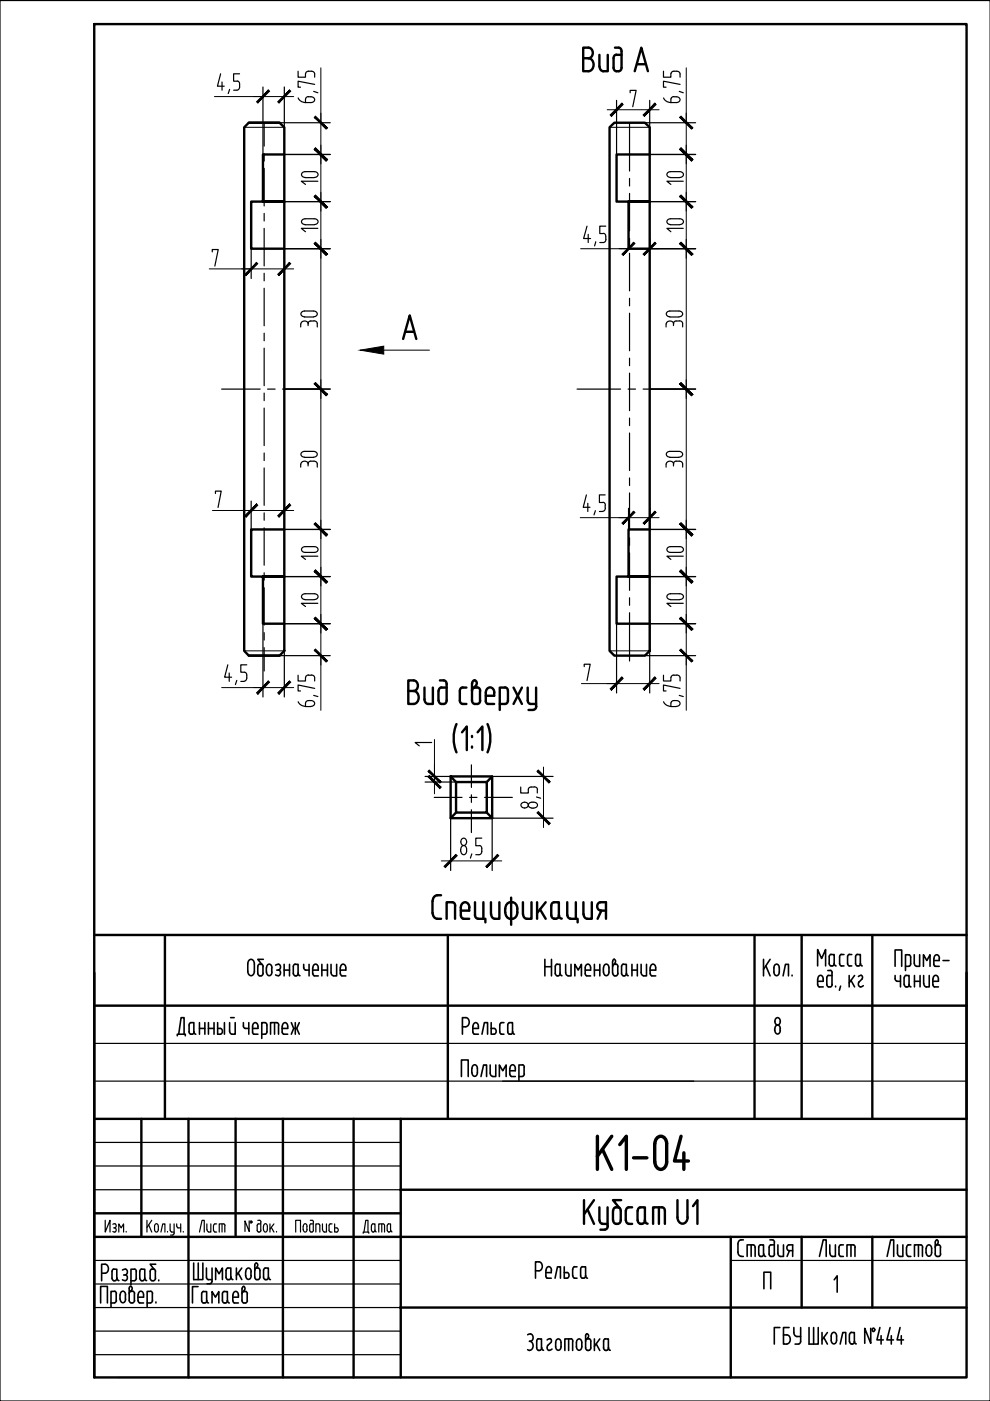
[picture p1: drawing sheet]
<svg xmlns="http://www.w3.org/2000/svg" width="210mm" height="297mm" viewBox="0 0 210 297" stroke-linecap="round" stroke-linejoin="round" font-family="sans-serif">
<defs><g id="words">
<text font-size="11.5" x="125.6" y="249.1">К1-04</text>
<text font-size="8.8" x="122.1" y="16.2">Вид А</text>
<g font-size="5.7">
<text x="188.4" y="210.6">чание</text>
<text x="50.8" y="262.5">док.</text>
</g>
</g></defs>
<!-- layer: 0 -->
<g fill="none" stroke="#000" stroke-width=".51">
<path d="M20 5.1h184.9v286.9h-184.9zM51.8 27l.9-1h6.6l1 1v111l-1 1h-6.6l-.9-1zM52.7 26h6.6M60.3 32.8h-4.5v9.9h4.5h-7v10h7M129.2 27l1.1-1h6.4l1.1 1v111l-1.1 1h-6.4l-1.1-1zM137.8 32.8h-7.1v9.9h7.1h-4.5v10h4.5M60.3 112.3h-7v9.9h7h-4.5v10h4.5M137.8 112.3h-4.5v9.9h4.5h-7.1v10h7.1M52.7 139h6.6M95.5 164.6h8.9v8.9h-8.9zM95.5 164.6l1.2 1.2M96.7 165.8h6.5v6.5h-6.5z"/>
<path d="M96.7 172.3l-1.2 1.2M103.2 172.3l1.2 1.2M104.4 164.6l-1.2 1.2M20 198.2h184.9M35 198.2v39M95 198.2v39M160 198.2v39M170 198.2v39M185 198.2v39M20 206.2v31M20 213.2h184.9M204.9 206.2v31"/>
</g>
<g fill="none" stroke="#000" stroke-width=".25">
<path d="M0 .1h209.9v296.9h-209.9zM46.8 15.6l-.7 2.7h1.4M47.1 17.4v1.7M48.7 19l-.3 .8M49.5 19.1h.7M50.3 17.2a1.12 1.12 0 0 1-.1 1.9M50.8 15.6h-1.3v1.6h.8M55.8 18.4v14.4M60.3 18.4v14.4h9.7M63.2 15.1v1.3h1.6v-.8M66 15.1l-.9 .1-.3 .4M66 15.1a.64 .64 0 0 1 .7 .6v.7"/>
<path d="M66.5 19.4l.9 .3M66.7 17.9l-3.5-.7v1.3h.5M133.6 19.7v-.5h1.3l-.7 3.4M140.7 15.1v1.3h1.5v-.8M142.9 15.1a1.1 1.1 0 0 1 1.2 .3l.1 1M142.9 15.1l-.3 .1-.3 .4M144 19.4l.9 .3M144.2 17.9l-3.5-.7v1.3h.5M56 26v5M56 32.5v1.6M56 35.7v8M59.3 26h10.7"/>
<path d="M63.2 20.8a1.61 1.61 0 0 0 1.6 .9M64.7 36.4h2a.63 .63 0 0 1 .7 .6 .63 .63 0 0 1-.7 .6M64.7 37.7h1.9M64.7 36.4a.63 .63 0 0 0-.8 .6 .63 .63 0 0 0 .8 .6M64.8 21v.7M65.4 20.5a1 1 0 0 1 1.3 .6 .71 .71 0 0 1-.8 .6h-1.1M65.4 20.5h-.3l-.3 .5M67.4 38.4h-3.5l.9 .7M130.7 21.3v11.5M133.5 26v10.3M133.5 37.8v1.6M136.7 26h10.8"/>
<path d="M137.8 21.3v11.5h9.7M140.7 20.8a1.61 1.61 0 0 0 1.6 .9M142.2 37.7h1.9M142.2 37.6a.63 .63 0 0 1-.8-.6 .63 .63 0 0 1 .8-.6h1.9a.63 .63 0 0 1 .8 .6 .63 .63 0 0 1-.8 .6M142.9 20.5a1 1 0 0 1 1.3 .6 .71 .71 0 0 1-.8 .6h-1.2v-.7M142.9 20.5h-.3l-.3 .5M144.9 38.4h-3.5l.8 .7M45 53.4v-.5h1.3l-.7 3.5M53.3 52.7v6.3M56 45.2v1.6M56 48.4v8M56 57.9v1.6"/>
<path d="M60.3 42.7h9.7M64.7 46.4h2a.63 .63 0 0 1 .7 .6 .63 .63 0 0 1-.7 .6M64.7 47.7h1.9M64.7 46.4a.63 .63 0 0 0-.8 .6 .63 .63 0 0 0 .8 .6M67.4 48.4h-3.5l.9 .7M70 52.7h-9.7v6.3M124.5 47.9l-.8 2.7h1.5M124.7 49.7v1.7M126.3 51.3l-.2 .8M128 49.5l.4 .3v.9M128.4 47.9h-1.2v1.6h.7M128.5 50.7a.64 .64 0 0 1-.6 .7h-.7"/>
<path d="M133.3 50.7v2M133.5 41v8M133.5 50.5v1.6M133.5 53.7v8M137.8 42.7h9.7M137.8 50.7v2h9.7M142.2 47.7h1.9M142.2 47.6a.63 .63 0 0 1-.8-.6 .63 .63 0 0 1 .8-.6h1.9a.63 .63 0 0 1 .8 .6 .63 .63 0 0 1-.8 .6M144.9 48.4h-3.5l.8 .7M56 61.1v8M56 70.6v1.6M56 73.8v8"/>
<path d="M63.8 68.7v.6M63.8 68.7a.81 .81 0 0 1 .8-.6 .81 .81 0 0 1 .8 .6M64.6 67.2h1.9M64.6 67.2a.63 .63 0 0 1-.8-.6 .63 .63 0 0 1 .8-.7h1.9a.63 .63 0 0 1 .8 .7 .63 .63 0 0 1-.8 .6M65.3 68.5v.5M66.5 68.1h-.9l-.2 .4M66.6 68a.64 .64 0 0 1 .7 .6v.7M133.5 63.2v1.6M133.5 66.4v8M133.5 75.9v1.6M133.5 79.1v8M141.2 68.7v.6"/>
<path d="M141.3 68.7a.81 .81 0 0 1 .7-.6 .81 .81 0 0 1 .8 .6M142 65.9h1.9M142 67.2h1.9M142 65.9a.63 .63 0 0 0-.7 .7 .63 .63 0 0 0 .7 .6M142.8 68.5v.5M143.3 68.1h.7M143.4 68.1l-.5 .2-.1 .2M144 65.9a.63 .63 0 0 1 .7 .7 .63 .63 0 0 1-.7 .6M144 68a.64 .64 0 0 1 .7 .6v.7M47 82.5h8.2M56 83.3v1.6M56 86.5v8"/>
<path d="M56 96v1.6M56 99.2v7.9M56.7 82.5h1.6M59.9 82.5h10.1M63.8 98.4v.6M63.8 98.4a.81 .81 0 0 1 .8-.6 .81 .81 0 0 1 .8 .6M64 95.9l.6-.2h1.9a.63 .63 0 0 1 .8 .6 .63 .63 0 0 1-.8 .6h-1.9a.61 .61 0 0 1-.7-.3 .61 .61 0 0 1 .1-.7zM65.3 98.2v.6M66.5 97.8h-.9l-.2 .4M66.6 97.8a.64 .64 0 0 1 .7 .5M67.3 98.4v.6M122.3 82.5h9.3"/>
<path d="M133.2 82.5h1.5M133.5 88.6v1.6M133.5 91.8v8M136.4 82.5h11.1M141.2 98.4v.6M141.3 98.4a.81 .81 0 0 1 .7-.6 .81 .81 0 0 1 .8 .6M142 95.7h1.9M142 97h1.9M142 95.7a.63 .63 0 0 0-.7 .6 .63 .63 0 0 0 .7 .6M142.8 98.2v.6M143.3 97.8h.7a.64 .64 0 0 1 .7 .5M143.4 97.8l-.5 .2-.1 .2"/>
<path d="M144 95.7a.63 .63 0 0 1 .7 .6 .63 .63 0 0 1-.7 .6M144.7 98.4v.6M45.7 104.6v-.5h1.2l-.7 3.5M53.3 106.2v6.1M56 108.7v1.6M56 111.9v7.9M60.3 106.2v6.1h9.7M64.7 115.9h2a.63 .63 0 0 1 .7 .6 .63 .63 0 0 1-.7 .6h-2M64.7 115.9a.63 .63 0 0 0-.8 .6 .63 .63 0 0 0 .8 .6M67.4 117.9h-3.5l.9 .7M124.3 104.9l-.6 2.7h1.4M124.6 106.7v1.7"/>
<path d="M126.2 108.3l-.3 .9M127.1 108.4h.7M127.9 106.5l.4 .3 .1 .3M128.3 104.9h-1.2v1.6h.7M128.3 107.1v.6M128.4 107.7a.64 .64 0 0 1-.6 .7M133.3 107.8v4.5M133.5 101.3v1.6M133.5 104.5v8M133.5 114v1.6M133.5 117.2v8M137.8 107.8v4.5h9.7"/>
<path d="M141.6 116.1l.6-.2h1.9a.63 .63 0 0 1 .8 .6 .63 .63 0 0 1-.8 .6h-1.9a.61 .61 0 0 1-.7-.3 .61 .61 0 0 1 .1-.7zM144.9 117.9h-3.5l.8 .7M55.8 132.2v15.6M56 121.4v1.6M56 124.6v7.9M56 134.1v1.6M56 137.3v5M59.3 139h10.7M60.3 122.2h9.7M64.7 125.9h2a.63 .63 0 0 1 .7 .6 .63 .63 0 0 1-.7 .6M64.7 127.2h1.9M64.7 125.9a.63 .63 0 0 0-.8 .6 .63 .63 0 0 0 .8 .6"/>
<path d="M67.4 127.9h-3.5l.9 .7M70 132.2h-9.7v15.6M130.7 132.2v14.7M133.5 126.7v1.6M133.5 129.9v10.3M136.7 139h10.8M137.8 122.2h9.7M142.2 127.2h1.9M142.2 127.1a.63 .63 0 0 1-.8-.6 .63 .63 0 0 1 .8-.6h1.9a.63 .63 0 0 1 .8 .6 .63 .63 0 0 1-.8 .6M144.9 127.9h-3.5l.8 .7M147.5 132.2h-9.7v14.7M48.3 141l-.7 2.6h1.5"/>
<path d="M48.6 142.7v1.8M50.2 144.3l-.3 .8M51.1 144.5h.6M52.3 143.2a1.07 1.07 0 0 1-.3 1.2h-.2M52.3 141h-1.2v1.5l1 .1 .2 .5M63.2 143.2v1.2h1.6v-.8M63.2 148.8a1.61 1.61 0 0 0 1.6 1M64.8 149v.8h1.1M64.8 149a1.09 1.09 0 0 1 1.9 .1 .71 .71 0 0 1-.8 .7M65.4 143.2h.6M65.4 143.1l-.3 .1-.3 .4M66 143.1a.64 .64 0 0 1 .7 .6v.7"/>
<path d="M66.5 147.4l.9 .3M66.7 146l-3.5-.8v1.3h.5M91.5 157.4h-3.5l.9 .7M123.9 141.3v-.5h1.2l-.6 3.5M140.7 143.2v1.2h1.5v-.8M140.7 148.8a1.61 1.61 0 0 0 1.6 1M142.2 149v.8h1.2M142.9 148.5a1 1 0 0 1 1.3 .6 .71 .71 0 0 1-.8 .7M142.9 143.2h.6M142.9 148.5l-.3 .1-.3 .4M142.9 143.1l-.3 .1-.3 .4M143.5 143.1a.64 .64 0 0 1 .7 .6v.7"/>
<path d="M144 147.4l.9 .3M144.2 146l-3.5-.8v1.3h.5M90.1 164.6h5.4M90.1 165.8h6.6M92.1 169.1h5.9M95.5 173.5v11.1M97.9 177.9a.7 .7 0 0 1 1 .2 .7 .7 0 0 1-.1 .9 .7 .7 0 0 1-1-.1 .7 .7 0 0 1 .1-1zM99.6 169.1h1.5M99.9 162.2v4.7M99.9 168.5v1.6M99.9 171.7v4.8M101.7 179.3a1.12 1.12 0 0 1-.1 1.9h-.7"/>
<path d="M102.2 177.7h-1.3v1.6h.7M102.7 169.1h5.9M104.4 164.6h12.9M110.4 166.9v1.2h1.6v-.7M110.7 170.3a.7 .7 0 0 1 1-.2 .7 .7 0 0 1 .1 1 .7 .7 0 0 1-1 .1 .7 .7 0 0 1-.1-.9zM112.6 166.9h.6M112.6 166.9h-.3l-.3 .5M112.8 171.4h.4M112.8 171.3a.63 .63 0 0 1-.8-.6 .63 .63 0 0 1 .8-.6 .71 .71 0 0 1 .9 .1 .71 .71 0 0 1 0 .9l-.5 .2M113.3 166.8a.64 .64 0 0 1 .7 .6M113.7 169l.9 .2M113.9 167.4v.7"/>
<path d="M117.3 173.5h-12.9v11.1M97.7 180.1v.4M97.7 180.1a.63 .63 0 0 1 .6-.8 .63 .63 0 0 1 .6 .8 .71 .71 0 0 1-.1 .9 .71 .71 0 0 1-.9 0l-.2-.6M100 181l-.3 .9M20 221.2h184.9M20 229.2h184.9M20 242.2h65M20 247.2h65M20 252.3h65M20 272.2h65M20 277.2h65M20 267.2h65"/>
<path d="M154.9 267.2h50M20 282.2h65M20 287.2h65M25 292h179.9"/>
</g>
<g fill="none" stroke="#000" stroke-width=".51">
<path d="M30 237.2v25M40 237.2v54.8M50 237.2v25M60 237.2v54.8M75 237.2v54.8M85 237.2v54.8M204.9 237.2h-184.9v54.8M20 257.2h65M84.8 252.3h120.1M20 262.2h184.9M84.8 277.2h120.1M154.9 262.2v29.8"/>
<path d="M170 262.2v15M185 262.2v15"/>
</g>
<g fill="none" stroke="#000" stroke-width=".34">
<path d="M37.6 219.6v-.3h1.7v.3M37.9 219.3l.5-3.5h.6v3.5M40.1 217.4v1.3a.49 .49 0 0 0 .6 .6M40.1 217.3l.2-.4 .8-.1v2l.2 .4 .2 .1M41.1 218.7l-.2 .5-.2 .1M42.3 218h1.1M42.3 216.8v2.5M43.4 216.8v2.5M44.2 218h1.2M44.2 216.8v2.5M45.4 216.8v2.5M46.1 216.8v2.5h.6a.65 .65 0 0 0 .5-.6 .65 .65 0 0 0-.5-.7h-.6"/>
<path d="M47.6 216.8v2.5M48.7 216.8v1.8a.63 .63 0 0 0 .5 .7h.7v-2.5M48.9 215.8h.8M51.6 216.8v.7l.2 .5h.9M52.5 204.4a.73 .73 0 0 1 .7-1 .73 .73 0 0 1 .7 1M52.5 204.4v1.5a.73 .73 0 0 0 .7 1 .73 .73 0 0 0 .7-1v-1.5M52.7 216.8v2.5M53.6 217.6v1.2M53.6 218.8l.1 .4 1 .1M53.6 217.6a.6 .6 0 0 1 .5-.8 .6 .6 0 0 1 .6 .8M54.7 205v1.6l.4 .3M54.7 217.6v.4h-1.1"/>
<path d="M55 204.5h.4M55 206.9h.4M55.1 204.4l-.2 .1-.2 .4M55.4 204.4l.2 .1 .2 .4M55.8 205v1.4M55.8 206.3l-.2 .5-.2 .1M55.8 203.4h-1.1l.9 1.1M56.5 205.2v.9M56.5 205.2a.6 .6 0 0 1 .6-.8 .6 .6 0 0 1 .6 .8M56.5 206.1a.6 .6 0 0 0 .6 .8 .6 .6 0 0 0 .6-.8M56.6 217.4l-.1 1.6-.3 .3h-.7M56.6 217.3l-.2-.4-.9-.1v3.4"/>
<path d="M57.6 205.2v.9M58.2 216.8v2.5M58.4 206.7l.6 .2M58.7 205.7h.3M59 204.5l-.6 .1M59 204.4a.65 .65 0 0 1 .5 .6 .65 .65 0 0 1-.5 .6 .65 .65 0 0 1 .5 .7 .65 .65 0 0 1-.5 .6M59.1 217.4v1.9M59.1 217.3l-.2-.4-.2-.1h-1.3v2.5M59.8 217.6v1.2M59.9 218.8l.1 .4 1 .1M59.9 217.6a.6 .6 0 0 1 .5-.8 .6 .6 0 0 1 .6 .8M60.2 205.7h1.2"/>
<path d="M60.2 204.5v2.4M61 217.6v.4h-1.2M61.4 204.5v2.4M61.8 216.8l.5 1.2-.5 1.3M62.2 205v1.6l.4 .3M62.3 218h.6M62.6 204.5h.6v1.8l.2 .5 .2 .1M62.6 206.9h.2M62.6 204.4l-.2 .1-.2 .4M62.6 216.8v2.5M63.2 206.3l-.2 .5-.2 .1M63.5 216.8l-.6 1.2 .6 1.3"/>
<path d="M64.4 204.5v.6l.2 .5 .9 .1M65.5 204.5v2.4M66.3 205.2v1.2M66.3 205.2a.6 .6 0 0 1 .6-.8 .6 .6 0 0 1 .6 .8M66.3 206.4l.4 .5M66.6 206.9h.9M67.5 205.2v.5h-1.2M68.2 205.7h1.2M68.2 204.5v2.4M69.4 204.5v2.4M70.2 204.5v1.7a.63 .63 0 0 0 .5 .7M71.4 204.5v2.4h-.7"/>
<path d="M72.1 205.2v1.2M72.2 206.4l.3 .5M72.2 205.2a.6 .6 0 0 1 .5-.8 .6 .6 0 0 1 .6 .8M72.5 206.9h.8M73.3 205.2v.5h-1.2M98 217.7h.8M98.8 215.8h-.8v3.5M98.8 215.8a1 1 0 0 1 .7 .9 1 1 0 0 1-.7 1M100.2 217.6v1.2M100.3 218.8l.1 .4 1 .1M100.3 217.6a.6 .6 0 0 1 .6-.8 .6 .6 0 0 1 .5 .8M101.4 217.6v.4h-1.2"/>
<path d="M102.2 219.3l.5-2.5h.7v2.5M104.1 216.8v2.5h.7a.65 .65 0 0 0 .4-.6 .65 .65 0 0 0-.4-.7h-.7M106 217.4v1.6l.4 .3M106.3 219.3h.5M106.3 216.8h.5M106.4 216.8l-.2 .1-.2 .4M107.7 217.4v1.6l.4 .3M108 216.8h.7v1.9l.2 .5 .2 .1M108.1 216.8l-.2 .1-.2 .4M108.7 218.7a.51 .51 0 0 1-.7 .6M115.5 205h1.4M115.5 203.4v3.5"/>
<path d="M116.9 203.4v3.5M117.7 205l.1 1.6 .3 .3M118.1 204.5h.6v1.8l.2 .5 .2 .1M118.1 206.9h.3M118.1 204.4l-.2 .1-.2 .4M118.8 206.3l-.2 .5-.2 .1M119.9 204.5v1.7a.63 .63 0 0 0 .6 .7M121.1 204.5v2.4h-.7M121.9 206.9v-2.4l.7 1.2 .7-1.2v2.4M124.1 205.2v1.2M124.1 206.4l.3 .5M124.1 205.2a.6 .6 0 0 1 .6-.8 .6 .6 0 0 1 .5 .8"/>
<path d="M124.4 206.9h.8M125.2 205.2v.5h-1.1M126 205.7h1.2M126 204.5v2.4M127.2 204.5v2.4M127.9 205.2a1.55 1.55 0 0 0 .4 1.6 .6 .6 0 0 0 .6-.1 .6 .6 0 0 0 .2-.6v-.9M128 205.2a.6 .6 0 0 1 .5-.8 .6 .6 0 0 1 .6 .8M129.9 203.8v2.6M129.9 206.3l.2 .5 .2 .1M130.2 203.4l.3 .3-.1 .5M130.2 203.4l-.3 .4M130.3 204.5h.3"/>
<path d="M130.3 206.9h.3M130.3 204.4l-.2 .1-.2 .4M130.4 204.2l-.3 .3M130.6 204.4l.2 .1 .2 .4M131 205v1.4M131 206.3l-.2 .5-.2 .1M131.8 205v1.6l.4 .3M132.2 204.5h.6v1.8l.2 .5 .2 .1M132.2 206.9h.2M132.2 204.4l-.2 .1-.2 .4M132.8 206.3l-.2 .5-.2 .1M134 205.7h1.1"/>
<path d="M134 204.5v2.4M135.1 204.5v2.4M135.9 204.5v1.7a.63 .63 0 0 0 .6 .7M137.1 204.5v2.4h-.7M137.8 205.2v1.2M137.9 206.4l.3 .5M137.9 205.2a.6 .6 0 0 1 .6-.8 .6 .6 0 0 1 .5 .8M138.2 206.9h.8M139 205.2v.5h-1.2M161.9 203.4v3.5M162.4 204.8l.9 2.1M163.3 203.4l-1.4 2.1"/>
<path d="M164.1 205.2v.9a.6 .6 0 0 0 .6 .8 .6 .6 0 0 0 .5-.8v-.9M164.1 205.2a.6 .6 0 0 1 .6-.8 .6 .6 0 0 1 .5 .8M164.3 218.1v.4M164.3 218.1a.6 .6 0 0 1 .6-.8 .6 .6 0 0 1 .5 .8M164.3 218.4a.6 .6 0 0 0 .6 .8 .6 .6 0 0 0 .5-.8M164.5 216a.57 .57 0 0 1 .7-.1 .57 .57 0 0 1 .2 .6 .6 .6 0 0 1-.5 .8 .6 .6 0 0 1-.6-.8zM165.4 218.1v.4M166 206.9l.5-2.4h.7v2.4M167.9 206.7v.2M173.4 204.8v-3.5l.8 1.9 .8-1.9v3.5M173.4 207.6v1.2M173.4 208.8l.2 .4h.9"/>
<path d="M173.4 207.6a.6 .6 0 0 1 .6-.8 .6 .6 0 0 1 .5 .8v.5h-1.1M175.3 207.3l.1 1.7 .3 .2M175.5 205.8h.5M175.7 206.8h.7M175.7 206.8l-.2 .1-.2 .4M175.8 202.9v1.4a.53 .53 0 0 0 .5 .5 .53 .53 0 0 0 .6-.5M176 205.7l.2 .1 .2 .5M176.2 202.4h.7v1.9M176.2 202.3l-.2 .1-.2 .5M176.4 206.3v2.4M176.4 208.7l-.2 .5h-.5M176.9 204.3l.2 .4 .2 .1"/>
<path d="M177.2 209.1v.1M178 202.9l.1 1.6 .3 .3h.5M178.2 209.1l-.2 .9M178.4 202.4h.5M178.4 202.3l-.2 .1-.2 .5M179.7 202.9l.1 1.6 .3 .3M180 206.8v2.4M180.1 204.8h.5M180.1 202.4h.5M180.1 202.3l-.2 .1-.2 .5M180.4 207.8l.8 1.4M181.2 206.8l-1.2 1.6"/>
<path d="M181.4 202.9l.1 1.6 .3 .3M181.8 202.4h.6v1.9l.2 .4 .2 .1M181.8 204.8h.2M181.8 202.3l-.2 .1-.2 .5M182.1 208.2a.61 .61 0 0 0 0 .9 .61 .61 0 0 0 .9-.1M182.5 204.3l-.2 .4-.2 .1M182.6 206.8l.2 .1v.5l-.7 .8M182.6 206.8l-.6 .2M189.8 204.9v-3.5h1.4v3.5M193.1 204.4l-.1-1.7-.3-.3h-.7v3.4M193.8 202.4v1.8M195 202.4v2.5h-.6"/>
<path d="M195.8 204.9v-2.5l.7 1.3 .7-1.3v2.5M198 203.2v1.3M198 203.2a.6 .6 0 0 1 .6-.8 .6 .6 0 0 1 .6 .8M199.1 203.2v.5h-1.1M199.9 203.7h1.3M97.8 228.2v-3.5h1.5v3.5M100 226.6v.8M100.1 226.5a.6 .6 0 0 1 .5-.8 .6 .6 0 0 1 .6 .8v.9a.6 .6 0 0 1-.6 .8 .6 .6 0 0 1-.5-.8M102 228.2l.5-2.4h.7v2.4M103.9 225.8v1.7M103.9 227.5a.63 .63 0 0 0 .6 .7M105.1 225.8v2.4h-.7"/>
<path d="M105.9 228.2v-2.4l.7 1.2 .7-1.2v2.4M108.1 226.6v1.2M108.1 227.8l.3 .4M108.1 226.5a.6 .6 0 0 1 .6-.8 .6 .6 0 0 1 .6 .8v.5h-1.2M108.4 228.2h.9M110 228.2h.7M110.7 225.8h-.7v3.3M110.8 225.7l.2 .1 .2 .5M111.1 226.3v1.4M111.2 227.7l-.2 .4-.2 .1M21.3 276.3v-3.6h1.5v3.6M21.5 269.9h.8a1 1 0 0 0 .7-.9 1 1 0 0 0-.7-1h-.8v3.6"/>
<path d="M23.5 276.3h.8M23.7 271l.2 .4 .3 .1M24.1 269.1h.7v1.9M24.1 271.6h.3M24.2 269.1l-.4 .2-.1 1.7M24.4 271.5l.4-.3v-.2l.2 .4 .2 .1M24.6 274.3v1.4M24.7 275.7l-.2 .4-.2 .1M24.7 274.3l-.2-.5h-1v3.3M25.4 274.6v.8M25.5 274.5a.6 .6 0 0 1 .6-.7 .6 .6 0 0 1 .5 .7M25.5 275.4a.6 .6 0 0 0 .6 .8 .6 .6 0 0 0 .5-.8"/>
<path d="M26.2 270.3h.3M26.5 269.1l-.5 .2M26.6 269.1a.65 .65 0 0 1 .4 .6 .65 .65 0 0 1-.4 .6 .63 .63 0 0 1 .3 .9 .63 .63 0 0 1-.9 .1M26.6 274.6v.8M27.8 271.6h.7M27.8 276.3h.3M27.9 273.5l-.3 .4M27.9 273.5l.1-.5-.3-.3-.3 .5v2.5l.2 .4 .2 .1M28.1 273.8h-.5l-.2 .5M28.1 273.8h.2l.2 .5M28.5 269.1h-.7v3.3M28.5 274.3v1.4"/>
<path d="M28.5 269.1h.2l.2 .5v1.4M28.5 275.7l-.2 .4-.2 .1M28.9 271l-.2 .4-.2 .1M29.3 274.6v1.2M29.3 275.8l.3 .4M29.3 274.5a.6 .6 0 0 1 .6-.7 .6 .6 0 0 1 .5 .7M29.6 276.3h.8M29.6 271l.2 .4 .2 .1M30 269.1h.7v1.9M30 271.6h.3M30 269.1l-.3 .2-.1 1.7M30.3 271.5l.3-.3 .1-.2 .2 .4 .2 .1"/>
<path d="M30.4 274.6v.4h-1.1M31.2 276.3h.7M31.8 271l.2 .4 .2 .1M31.9 273.8h-.7v3.3M31.9 273.8h.2l.2 .5M32.2 271.6h.4M32.2 269.1h.4M32.2 269.1l-.3 .2-.1 1.7M32.3 274.3v1.4M32.3 275.7l-.2 .4-.2 .1M32.6 269.1h.2l.2 .5M32.9 269.6v1.4"/>
<path d="M33 271l-.2 .4-.2 .1M33 268h-1.2l.9 1.2M33.1 276v.3M33.7 271.4v.2M41.1 267.8v3.5h1.9v-3.5M42 272.8h-1.2v3.5M42 267.8v3.5M42.8 274.3v1.4a.51 .51 0 0 0 .6 .6M43.1 273.8h.7v1.9M43.2 273.8l-.2 .1-.2 .4M43.8 270.8l.2 .4 1 .1M43.8 268.8v2"/>
<path d="M43.8 275.7l.2 .5 .2 .1M43.9 275.7l-.2 .5-.2 .1M43.9 272.2h.6M45 271.6l-.2 .5h-.2M45 276.3v-2.5l.7 1.2 .7-1.2v2.5M45 268.8v2.8M45.7 271.3v-2.5l.7 1.3 .8-1.3v2.5M47.2 274.3v1.4a.53 .53 0 0 0 .5 .6 .53 .53 0 0 0 .5-.6M47.5 273.8h.7v1.9M47.6 273.8l-.2 .1-.2 .4M47.9 270.8l.2 .4 .2 .1M48.2 275.7l.2 .5 .2 .1"/>
<path d="M48.3 268.8h.6v2M48.3 268.8l-.3 .3-.1 1.7M49.4 274.6v1.2M49.4 271.3l-.2-.1-.2-.4a.51 .51 0 0 1-.7 .5M49.4 275.8l.2 .4 .9 .1M49.4 274.6a.6 .6 0 0 1 .6-.8 .6 .6 0 0 1 .5 .8M50.1 268.8v2.5M50.5 269.9l.8 1.4M50.5 274.6v.4h-1.1M51.3 268.8l-1.2 1.6M51.3 273.2v2.5l.2 .5 .2 .1M51.7 272.7l.2 .3-.1 .5"/>
<path d="M51.7 272.7l-.3 .5M51.7 273.8h.3M51.7 273.8l-.2 .1-.2 .4M51.8 273.5l-.3 .4M52 273.8l.3 .1 .2 .4M52.1 269.6v.9M52.1 269.6a.6 .6 0 0 1 .6-.8 .6 .6 0 0 1 .6 .8M52.1 270.5a.6 .6 0 0 0 .6 .8 .6 .6 0 0 0 .6-.8M52.4 274.3v1.4M52.5 275.7l-.2 .5-.6 .1M53.2 269.6v.9M54 270.8l.2 .4 .2 .1"/>
<path d="M54 268.3v2.5M54.3 267.8l-.3 .4M54.4 267.8l.3 .5-.5 .6M54.4 268.8l.5 .1 .2 .2v1.7M54.4 268.8l-.2 .1-.2 .5M55.1 270.8l-.2 .4-.5 .1M55.9 270.8l.2 .4 .2 .1M56.3 268.8h.6v2M56.3 271.3h.2M56.3 268.8l-.4 .3v1.7M56.5 271.3l.4-.3v-.2l.2 .4 .2 .1M113.5 269.4h.8a1 1 0 0 0 .7-.9 1 1 0 0 0-.7-1h-.8v3.5"/>
<path d="M115.7 270.6l.4 .4M115.7 269.4v1.2M115.8 269.3a.6 .6 0 0 1 .6-.8 .6 .6 0 0 1 .5 .8M116 271h.9M116.9 269.4v.4h-1.2M117.7 271l.5-2.4h.6v2.4M119.6 268.6v2.4h.6M119.6 269.8h.6M120.2 269.8a.65 .65 0 0 1 .4 .6 .65 .65 0 0 1-.4 .6M121.4 269.1l.1 1.6 .4 .3h.4M121.8 268.6h.5M121.9 268.5l-.2 .1-.2 .5"/>
<path d="M123.1 269.1v1.4a.49 .49 0 0 0 .6 .5M123.5 268.6h.7v1.9M123.5 268.5l-.2 .1-.2 .5M124.2 270.5l.2 .4 .2 .1M124.2 270.5l-.2 .4-.2 .1M157.1 266.4h.5M157.6 262.9h-.5a.78 .78 0 0 0-.6 .8v1.8a.78 .78 0 0 0 .6 .8M159.3 263.9v2.5M160.1 264.5l-.2-.5-.2-.1h-1.3v2.5M160.1 264.5v1.9M160.9 264.5l.2-.5 .8-.1v2M160.9 264.5v1.4a.53 .53 0 0 0 .5 .5 .53 .53 0 0 0 .5-.5l.1 .2 .3 .3"/>
<path d="M162 273.2v-3.5h1.4v3.5M163.1 264.5v1.6a.63 .63 0 0 0 .9 .2l.2-.4M163.2 262.9h.8l.2 .5M164.2 263.9l-.9 .1-.2 .5M164.2 263.4v2.5M164.9 265.7a.63 .63 0 0 0 .6 .7M164.9 263.9v1.8M166.1 263.9v2.5h-.7M167.3 263.9h.8v2.5M167.3 265.2h.8M167.3 263.9a.65 .65 0 0 0-.5 .6 .65 .65 0 0 0 .5 .7M167.4 265.2l-.5 1.2"/>
<path d="M173.7 266.4l.8-3.5h.7v3.5M175.9 263.9v1.8M176.9 271.3l.6-.8v3.5M177.1 263.9v2.5h-.6a.63 .63 0 0 1-.5-.7M177.9 264.5v1.6l.4 .3M178.3 266.4h.5M178.3 263.9h.5M178.3 263.9l-.2 .1-.2 .5M180.4 263.9v2.5M181.3 264.5v1.9M181.3 264.5l-.2-.5-.2-.1h-1.3v2.5M188.1 266.4l.7-3.5h.7v3.5"/>
<path d="M190.3 263.9v1.8M191.4 263.9v2.5h-.6a.63 .63 0 0 1-.5-.7M192.2 264.5v1.4M192.2 265.9l.2 .4 .7 .1M193.1 263.9l-.7 .1-.2 .5M194.7 263.9v2.5M195.6 264.5v1.9M195.6 264.5l-.2-.5-.2-.1h-1.3v2.5M196.3 264.7v.9M196.4 264.7a.6 .6 0 0 1 .6-.8 .6 .6 0 0 1 .5 .8M197.5 264.7a1.42 1.42 0 0 1-.3 1.6 .6 .6 0 0 1-.6-.1 .6 .6 0 0 1-.2-.6M198.3 263.3v2.8l.2 .2 .5 .1"/>
<path d="M198.6 262.9l.3 .3-.1 .5M198.6 262.9l-.3 .4M198.8 263.7l-.3 .3M199 263.9l-.5 .1-.2 .5M199 263.9l.2 .1 .2 .5M199.4 264.5v1.4l-.2 .4-.2 .1M111.9 286.2l.4 .1M111.9 283a.78 .78 0 0 1 1.2 .3 .78 .78 0 0 1-.6 1.1M112.2 284.4h.2M112.3 284.4a1 1 0 0 1 .7 .9 1 1 0 0 1-.7 1M114.2 283.9h.6v1.9M114.2 286.3h.2"/>
<path d="M114.2 283.8l-.2 .1-.2 .5v1.4l.2 .4 .2 .1M114.4 286.3l.4-.3 .1-.2 .1 .4 .3 .1M116.6 283.8l-.6 .3M116.6 283.8l.3 .3-.1 .5M116.8 284.7l-.7 .6-.1 .4a.54 .54 0 0 0 .5 .6M117 286l-.5 .3M117.8 284.7a.6 .6 0 0 1 .6-.8 .6 .6 0 0 1 .6 .8M117.8 285.5a.6 .6 0 0 0 .6 .8 .6 .6 0 0 0 .6-.8M117.8 284.7v.8M119 284.7v.8M120.6 283.9v2.4M121 283.9h-1.2v2.4"/>
<path d="M121.1 283.8l.2 .1 .2 .5-.1 1.9M122.2 284.7v.8M122.2 284.7a.6 .6 0 0 1 .6-.8 .6 .6 0 0 1 .6 .8M122.2 285.5a.6 .6 0 0 0 .6 .8 .6 .6 0 0 0 .6-.8M123.4 284.7v.8M124.2 283.2v2.6l.2 .4 .2 .1M124.5 282.8l-.3 .4M124.5 282.8l.3 .3-.1 .5M124.5 286.3h.3M124.5 283.9h.3M124.6 283.8l-.2 .1-.2 .5M124.7 283.6l-.4 .4"/>
<path d="M124.9 283.8l.3 .3 .1 1.7-.2 .4-.2 .1M126 283.9v2.4M126.4 284.9l.8 1.4M127.2 283.9l-1.2 1.5M128.4 283.9h.6v1.9M128.4 286.3h.2M128.4 283.8l-.4 .3v1.7l.2 .4 .2 .1M129 285.8l.2 .4 .2 .1M129 285.8l-.2 .4-.2 .1M165.4 281.5h-1.2v3.5M166.1 283h.8a1 1 0 0 1 .7 1 1 1 0 0 1-.7 .9M167.3 281.5h-1.2v3.5h.7"/>
<path d="M168.3 281.5v1a.78 .78 0 0 0 .7 .9M168.6 285h.7M169 283.4h.8M169.8 281.5v2.9l-.2 .5h-.2M171.5 281.5v3.5h2v-3.5M172.5 281.5v3.5M174.3 282.5v2.5M174.7 283.6l.7 1.4M175.4 282.5l-1.1 1.6M176.4 282.7a.57 .57 0 0 1 .7-.1 .57 .57 0 0 1 .3 .7v.8a.6 .6 0 0 1-.6 .8 .6 .6 0 0 1-.6-.7zM178.1 285l.6-2.5h.6v2.5M180.1 283v1.4"/>
<path d="M180.1 284.4l.2 .5h.2M180.5 282.5h.6v1.9l.2 .5h.2M180.5 285h.3M180.5 282.5h-.2l-.2 .5M181.2 284.4l-.2 .5h-.2M184.6 281.6v3.2l-1.3-3.2v3.2M186.6 281.5l-.7 2.6h1.4M186.8 283.2v1.8M188.7 281.5l-.7 2.6h1.4M189 283.2v1.8M190.8 281.5l-.6 2.6h1.4M191.1 283.2v1.8"/>
<circle cx="185.1" cy="281.9" r=".32"/>
</g>
<g fill="none" stroke="#000" stroke-width=".25">
<path d="M22.3 258.7v2.5l1-2.5v2.5M23.9 259.6a.45 .45 0 0 1 .7 .1 .45 .45 0 0 1-.3 .6 .44 .44 0 0 1 .3 .7 .44 .44 0 0 1-.7 .1M31.2 258.7v2.5M31.5 259.7l.7 1.5M32.2 258.7l-1 1.6M36.1 259.5v1.3M36.9 259.5v2l-.3 .3M37.5 259.5v.5M37.5 260l.3 .3M38.3 259.5v1.7M43.9 259.5v1.2M44.7 259.5v1.7h-.5"/>
<path d="M45.3 259.9v.9M45.6 259.5h.3M45.6 259.5l-.3 .3M47.1 259.5v1.7M47.4 259.5h-.9v1.7M47.4 259.5l.3 .3M47.7 259.9v1.3M65.7 259.9v1.1l.2 .2M65.8 258.7h.4M66.2 258.7l.3 .4M66.4 259.5h-.6l-.1 .3M66.4 259.1v1.7"/>
<path d="M67.8 259.8l-.1-.3h-.7v1.7M67.8 259.9v1.3M68.4 259.5v1.2M69.2 259.5v1.7h-.5M69.8 259.9v1.1l.2 .2M70.4 259.5h-.5l-.1 .3M71 259.5v1.7h.4a.47 .47 0 0 0 .3-.4 .47 .47 0 0 0-.3-.5h-.4M78.7 259.9v.9M78.8 259.8l.1-.3h.6v1.3M80.9 259.5v1.7M81.5 259.9v1.3M81.5 259.8l-.2-.3h-1v1.7"/>
<path d="M82.1 259.9l.1 1.1 .2 .2M82.4 259.5h.4v1.3M82.4 259.5l-.3 .3M24.1 260.3h.2M25.2 261.2v-1.7l.5 .8 .5-.8v1.7M26.8 261.1v.1M32.8 260l.2-.5 .2-.1 .2 .1 .2 .5M32.8 260.7l.2 .4 .2 .1 .2-.1 .2-.4M32.8 260v.7M33.6 260v.7M34.1 261.2l.4-1.7h.5v1.7M35.5 261.1v.1"/>
<path d="M36.1 260.8l.3 .4M36.2 261.9h.4M36.4 261.2h.5M37.8 260.3h.5M38.9 261.1v.1M42.3 261.2l.5-2.5h.5v2.5M43.9 260.7l.2 .4 .2 .1M45.3 260.8l.3 .4M45.6 261.2h.3M62.7 261.2v-2.5h1v2.5M64.3 260v.7M64.3 260l.2-.5 .2-.1 .2 .1 .2 .5"/>
<path d="M64.3 260.7l.2 .4 .2 .1 .2-.1 .2-.4M65.1 260v.7M65.9 261.2h.3M66.5 260.8l-.3 .4M68.4 260.7l.2 .4 .2 .1M70 261.2h.4M77 261.5v-.3h1.2v.3M77.2 261.2l.4-2.5h.4v2.5M78.8 260.8l.3 .4M79 261.2h.2M79.5 260.8l.3 .4M79.5 260.8l-.3 .4"/>
<path d="M82.4 261.2h.1M82.6 261.2l.2-.4 .3 .4"/>
</g>
<g fill="none" stroke="#000" stroke-width=".51">
<path d="M85.5 71.9l1.4-5 1.4 5M86 70.3h1.8M86.6 144.3h1.1a1.15 1.15 0 0 1 .9 1.1 1.15 1.15 0 0 1-.9 1.1 1.41 1.41 0 0 1 1.1 1.4 1.41 1.41 0 0 1-1.1 1.4h-1.1zM86.6 146.5h1.1M90 145.8v2.5a.91 .91 0 0 0 .8 1M91.8 145.8v3.5h-1M93 146.5v2M93.3 144.3h.8a.69 .69 0 0 1 .6 .7v3.5a.68 .68 0 0 1-.6 .8h-.5a.69 .69 0 0 1-.6-.8M94.7 145.8l-1.1-.1a.69 .69 0 0 0-.6 .8M96.8 153.5a7.7 7.7 0 0 0 0 6M97.5 146.5v2a.69 .69 0 0 0 .6 .8M98 155.3l1-1.3v5"/>
<path d="M98.1 145.8h.8M98.1 149.3h.8M98.1 145.7a.69 .69 0 0 0-.6 .8M100.1 144.9v3.6a.69 .69 0 0 0 .6 .8M100.1 156v.3M100.1 158.3v.2M100.6 144.3l-.4 .3-.1 .3M100.6 144.2a.7 .7 0 0 1 .3 1.2M100.7 145.8l.5-.1a.69 .69 0 0 1 .6 .8M100.7 145.7a.69 .69 0 0 0-.6 .8M100.9 145.4l-.5 .5M101.3 155.3l1-1.3v5"/>
<path d="M101.8 146.5v2M101.8 148.5a.69 .69 0 0 1-.6 .8h-.5M103 147.5h1.8a1.31 1.31 0 0 0-.9-1.8 1.03 1.03 0 0 0-.9 1.2v1.8M103 148.6l.2 .6 1.6 .1M103.4 153.5a7.7 7.7 0 0 1 0 6M107.7 146.5a.69 .69 0 0 0-.6-.8l-1.1 .1v4.7M107.7 146.5v2a.69 .69 0 0 1-.6 .8h-1.1M108.9 145.8l1.8 3.5M110.7 145.8l-1.8 3.5M111.9 145.8v2.7a.69 .69 0 0 0 .6 .8h1.2M112.1 150.5h1M113.7 145.8v4"/>
<path d="M113.7 149.7a.69 .69 0 0 1-.6 .8M91.7 191.1v2.5M91.7 193.6a1.17 1.17 0 0 0 1 1.2h.8M93.5 189.8h-.8a1.12 1.12 0 0 0-1 1.3M96.5 192.1v2.7M96.5 192a.69 .69 0 0 0-.6-.7h-1.2v3.5M97.7 194.1l.1 .4 .4 .3M98.2 194.8h1.3M99.5 192.4v.7h-1.8M99.5 192.4a.93 .93 0 0 0-.9-1.1 .93 .93 0 0 0-.9 1.1v1.8M100.7 191.3v2.7M100.7 194a.69 .69 0 0 0 .6 .8"/>
<path d="M101.3 194.8h1.6v.8M102.5 191.3v3.5M104.1 191.3v2.5M105.9 191.3v3.5h-1a.91 .91 0 0 1-.8-1M107.1 193.4a1.29 1.29 0 0 0 1.1 1.4M108.2 191.3a1.25 1.25 0 0 1 1.5 1.4v.7M108.2 191.3a1.22 1.22 0 0 0-1.1 1.4v.7M108.4 190.3v5.8M109.7 193.4a1.25 1.25 0 0 1-1.5 1.4M110.9 191.3v2.5M112.7 191.3v3.5h-1a.91 .91 0 0 1-.8-1M113.9 191.3v3.5"/>
<path d="M114.5 192.8l1.2 2M115.7 191.3l-1.8 2.3M116.9 194a.69 .69 0 0 0 .6 .8M117.5 191.3h1v2.7M117.5 194.8h.4M117.5 191.3a.69 .69 0 0 0-.6 .7v2M118.5 194a.69 .69 0 0 0 .6 .8M118.5 194a.69 .69 0 0 1-.6 .8M120.3 191.3v2.7M120.3 194a.69 .69 0 0 0 .6 .8M120.9 194.8h1.6v.8M122.1 191.3v3.5"/>
<path d="M123.7 191.3v2.5M125.5 191.3v3.5h-1a.91 .91 0 0 1-.8-1M127.5 193.1l-.8 1.7M128.5 193.1l-1.2-.1a.89 .89 0 0 1-.7-.8 .89 .89 0 0 1 .7-.9h1.2v3.5M123.8 254.5v5M124.6 256.5l1.3 3M125.9 254.5l-2.1 3M127.1 256v2.7a.67 .67 0 0 0 .6 .7l1.1 .1M128.8 256v4M128.9 259.9a.67 .67 0 0 1-.6 .8M130 256.7v2M130 256.7a.8 .8 0 0 1 .8-.8 .8 .8 0 0 1 .8 .8"/>
<path d="M131.6 256.7v2a.67 .67 0 0 1-.6 .7l-.4 .1a.77 .77 0 0 1-.6-.8M131.7 254.5h-1.7l1.3 1.6M132.7 256.7v2M132.7 258.7a.67 .67 0 0 0 .6 .7M133.3 259.5h.7M133.3 256h.7M133.3 256a.67 .67 0 0 0-.6 .7M135.2 256.7v2M135.2 258.7a.67 .67 0 0 0 .6 .7M135.8 256h.9v2.7M135.8 259.5h.3M135.8 256a.67 .67 0 0 0-.6 .7"/>
<path d="M136.7 258.7a.67 .67 0 0 1-.5 .7M136.7 258.7a.67 .67 0 0 0 .6 .7M139.7 256v3.5M140.4 256h-1.9v3.5M140.4 256a.67 .67 0 0 1 .6 .7M141 256.7v2.8M143.6 254.5v3.6a1.11 1.11 0 0 0 1.1 1.3 1.11 1.11 0 0 0 1.1-1.3M145.8 254.5v3.6M146.9 255.7l1-1.2v5M127.3 260.7h1"/>
</g>
<!-- layer: 0 -->
<g fill="#000" stroke="#000" stroke-width=".21">
<path d="M76.4 74.2l5-.8v1.7z"/>
<path d="M56.9 19.1l-2.2 2.7 2.4-2.5zM56.9 19.1l-2.2 2.7-.3-.2z"/>
<path d="M61.4 19.1l-2.5 2.5 .2 .2zM61.4 19.1l.2 .2-2.5 2.5z"/>
<path d="M66.9 31.4l-.3 .3 2.8 2.2zM66.6 31.7l2.8 2.2-.3 .2z"/>
<path d="M66.6 31.7l2.5 2.4 .3-.2zM66.9 31.4l2.5 2.5-2.8-2.2z"/>
<path d="M66.6 24.9l2.5 2.5 .3-.3zM66.9 24.6l2.5 2.5-2.8-2.2z"/>
<path d="M131.9 21.9l-2.3 2.8 2.5-2.5zM129.4 24.4l2.5-2.5-2.3 2.8z"/>
<path d="M136.4 24.4l.2 .3 2.3-2.8zM138.9 21.9l.2 .3-2.5 2.5z"/>
<path d="M144.4 31.4l-.3 .3 2.8 2.2zM144.1 31.7l2.8 2.2-.3 .2z"/>
<path d="M144.1 31.7l2.5 2.4 .3-.2zM144.4 31.4l2.5 2.5-2.8-2.2z"/>
<path d="M144.1 24.9l2.5 2.5 .3-.3zM144.1 24.9l.3-.3 2.5 2.5z"/>
<path d="M54.4 55.7l-2.2 2.7 2.5-2.5zM54.4 55.7l-2.2 2.7-.3-.2z"/>
<path d="M61.4 55.7l-2.5 2.5 .2 .2zM61.4 55.7l.2 .2-2.5 2.5z"/>
<path d="M66.9 41.4l-.3 .2 2.8 2.3zM66.6 41.6l2.8 2.3-.3 .2z"/>
<path d="M66.9 51.4l-.3 .2 2.8 2.3zM66.6 51.6l2.8 2.3-.3 .2z"/>
<path d="M66.6 41.6l2.5 2.5 .3-.2zM66.9 41.4l2.5 2.5-2.8-2.3z"/>
<path d="M66.6 51.6l2.5 2.5 .3-.2zM66.9 51.4l2.5 2.5-2.8-2.3z"/>
<path d="M134.4 51.4l-2.3 2.7 2.5-2.5zM134.4 51.4l-2.3 2.7-.2-.2z"/>
<path d="M138.9 51.4l-2.5 2.5 .2 .2zM138.9 51.4l.2 .2-2.5 2.5z"/>
<path d="M144.1 41.6l2.8 2.3-2.5-2.5zM144.1 41.6l2.8 2.3-.3 .2z"/>
<path d="M144.1 51.6l2.8 2.3-2.5-2.5zM144.1 51.6l2.8 2.3-.3 .2z"/>
<path d="M144.1 41.6l2.5 2.5 .3-.2zM144.1 41.6l.3-.2 2.5 2.5z"/>
<path d="M144.1 51.6l2.5 2.5 .3-.2zM144.1 51.6l.3-.2 2.5 2.5z"/>
<path d="M66.9 81.1l-.3 .3 2.8 2.2zM66.6 81.4l2.8 2.2-.3 .3z"/>
<path d="M66.6 81.4l2.5 2.5 .3-.3zM66.9 81.1l2.5 2.5-2.8-2.2z"/>
<path d="M144.1 81.4l2.8 2.2-2.5-2.5zM144.1 81.4l2.8 2.2-.3 .3z"/>
<path d="M144.1 81.4l2.5 2.5 .3-.3zM144.1 81.4l.3-.3 2.5 2.5z"/>
<path d="M54.4 106.8l-2.2 2.8 2.5-2.5zM54.4 106.8l-2.2 2.8-.3-.3z"/>
<path d="M61.4 106.8l-2.5 2.5 .2 .3zM61.4 106.8l.2 .3-2.5 2.5z"/>
<path d="M66.9 110.9l-.3 .2 2.8 2.3zM66.6 111.1l2.8 2.3-.3 .3z"/>
<path d="M66.6 111.1l2.5 2.6 .3-.3zM66.6 111.1l.3-.2 2.5 2.5z"/>
<path d="M134.4 108.4l-2.3 2.8 2.5-2.5zM134.4 108.4l-2.3 2.8-.2-.3z"/>
<path d="M138.9 108.4l-2.5 2.5 .2 .3zM138.9 108.4l.2 .3-2.5 2.5z"/>
<path d="M144.1 111.1l2.8 2.3-2.5-2.5zM144.1 111.1l2.8 2.3-.3 .3z"/>
<path d="M144.1 111.1l2.5 2.6 .3-.3zM144.1 111.1l.3-.2 2.5 2.5z"/>
<path d="M66.9 120.8l-.3 .3 2.8 2.2zM66.6 121.1l2.8 2.2-.3 .3z"/>
<path d="M66.6 131.1l2.8 2.3-2.5-2.5zM66.6 131.1l2.8 2.3-.3 .2z"/>
<path d="M66.9 137.6l-.3 .3 2.8 2.2zM66.6 137.9l2.8 2.2-.3 .3z"/>
<path d="M66.6 121.1l2.5 2.5 .3-.3zM66.9 120.8l2.5 2.5-2.8-2.2z"/>
<path d="M66.6 131.1l2.5 2.5 .3-.2zM66.6 131.1l.3-.2 2.5 2.5z"/>
<path d="M144.4 120.8l-.3 .3 2.8 2.2zM144.1 121.1l2.8 2.2-.3 .3z"/>
<path d="M144.1 131.1l2.8 2.3-2.5-2.5zM144.1 131.1l2.8 2.3-.3 .2z"/>
<path d="M144.1 137.9l2.8 2.2-2.5-2.5zM144.1 137.9l2.8 2.2-.3 .3z"/>
<path d="M144.1 121.1l2.5 2.5 .3-.3zM144.4 120.8l2.5 2.5-2.8-2.2z"/>
<path d="M144.1 131.1l2.5 2.5 .3-.2zM144.1 131.1l.3-.2 2.5 2.5z"/>
<path d="M56.9 144.4l-2.2 2.8 2.4-2.6zM54.4 146.9l2.5-2.5-2.2 2.8z"/>
<path d="M58.9 146.9l.2 .3 2.3-2.8zM61.4 144.4l.2 .2-2.5 2.6z"/>
<path d="M131.9 143.5l-2.3 2.8 2.5-2.5zM131.9 143.5l-2.3 2.8-.2-.3z"/>
<path d="M138.9 143.5l-2.5 2.5 .2 .3zM138.9 143.5l.2 .3-2.5 2.5z"/>
<path d="M90.8 163.5l2.7 2.3-2.5-2.5zM90.8 163.5l2.7 2.3-.2 .2z"/>
<path d="M90.8 164.7l2.5 2.5 .2-.3zM91 164.4l2.5 2.5-2.7-2.2z"/>
<path d="M113.9 172.3l2.7 2.3-2.5-2.5zM113.9 172.3l2.7 2.3-.2 .3z"/>
<path d="M113.9 163.5l2.5 2.5 .2-.2zM113.9 163.5l.2-.2 2.5 2.5z"/>
<path d="M96.6 181.2l-2.2 2.7 2.5-2.5zM96.6 181.2l-2.2 2.7-.3-.2z"/>
<path d="M103 183.7l.3 .2 2.2-2.7zM105.5 181.2l.2 .2-2.4 2.5z"/>
</g>
<g fill="none" stroke="#000" stroke-width=".21">
<path d="M68 14.4v136.2M145.5 14.4v136.2M45.5 20.5h16.8M51.8 27h8.5M128.7 23.3h11M129.2 27h8.6M44.4 57h17.9M123.1 52.7h16.6M81.4 74.2h9.7M45 108.2h17.3M123 109.8h16.7M51.8 138h8.5"/>
<path d="M129.2 138h8.6M47 145.8h15.3M92.1 156.8v7.8v-2.5M123.3 144.9h16.4M92.1 165.8v-1.2v1.2M92.1 165.8v2.5M115.2 162.6v12.9M93.6 182.5h12.8"/>
</g>
<use href="#words"/>
</svg>
